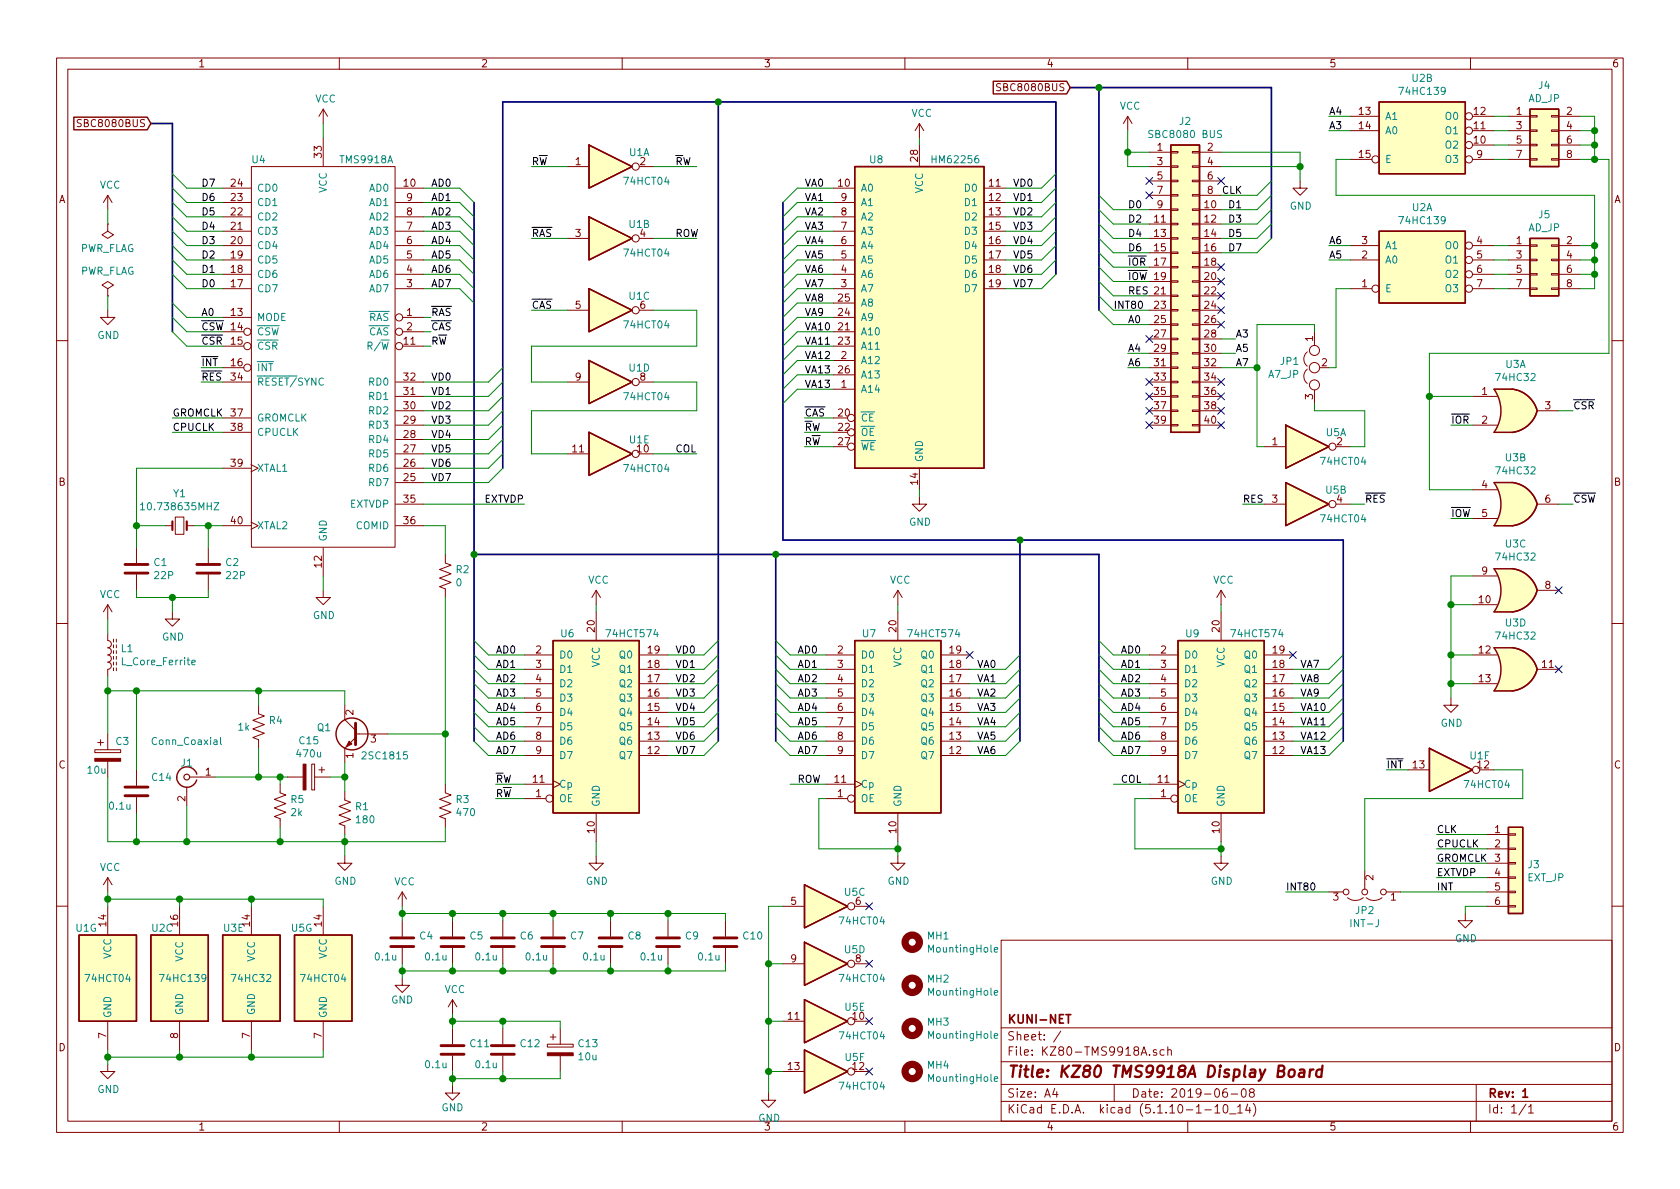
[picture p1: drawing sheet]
<svg xmlns="http://www.w3.org/2000/svg" width="297mm" height="210mm" viewBox="0 0 297 210" stroke-linecap="round" stroke-linejoin="round" font-family="sans-serif">
<defs><g id="words">
<text font-size="2.8" fill="#840000" x="178" y="190.5">Title: KZ80 TMS9918A Display Board</text>
<g font-size="2.1" fill="#840000">
<text x="178" y="184">Sheet: /</text>
<text x="178" y="181">KUNI-NET</text>
<text x="178" y="186.7">File: KZ80-TMS9918A.sch</text>
<text x="178" y="196.9">KiCad E.D.A. kicad (5.1.10-1-10_14)</text>
<text x="178" y="194.1">Size: A4</text>
<text x="200" y="194.1">Date: 2019-06-08</text>
<text x="263" y="194.1">Rev: 1</text>
<text x="263" y="196.9">Id: 1/1</text>
</g>
<g font-size="1.8" fill="#840000">
<text x="35" y="11.9">1</text>
<text x="85" y="11.9">2</text>
<text x="135" y="11.9">3</text>
<text x="185" y="11.9">4</text>
<text x="235" y="11.9">5</text>
<text x="285" y="11.9">6</text>
<text x="177" y="16.1">SBC8080BUS</text>
<text x="14.5" y="22.5">SBC8080BUS</text>
<text x="240.3" y="20.3">13</text>
<text x="240.3" y="22.9">14</text>
<text x="260.7" y="22.9">11</text>
<text x="260.7" y="20.3">12</text>
<text x="268.1" y="20.3">1</text>
<text x="268.1" y="22.9">3</text>
<text x="277" y="20.3">2</text>
<text x="277" y="22.9">4</text>
<text x="56.9" y="27.8" transform="rotate(-90 56.9 27.8)">33</text>
<text x="101.8" y="29.2">1</text>
<text x="162.3" y="28.5" transform="rotate(-90 162.3 28.5)">28</text>
<text x="204.6" y="26.7">1</text>
<text x="204.6" y="29.2">3</text>
<text x="213.5" y="26.7">2</text>
<text x="213.5" y="29.2">4</text>
<text x="240.3" y="27.9">15</text>
<text x="260.7" y="25.4">10</text>
<text x="261.1" y="27.9">9</text>
<text x="268.1" y="25.4">5</text>
<text x="268.1" y="27.9">7</text>
<text x="277" y="25.4">6</text>
<text x="277" y="27.9">8</text>
<text x="10.4" y="35.9">A</text>
<text x="40.9" y="35.6">23</text>
<text x="40.9" y="33">24</text>
<text x="71.5" y="33">10</text>
<text x="71.9" y="35.6">9</text>
<text x="148.3" y="33">10</text>
<text x="148.7" y="35.6">9</text>
<text x="174.9" y="33">11</text>
<text x="174.9" y="35.6">12</text>
<text x="204.6" y="31.7">5</text>
<text x="204.6" y="34.3">7</text>
<text x="213.5" y="31.7">6</text>
<text x="213.5" y="34.3">8</text>
<text x="285.4" y="35.9">A</text>
<text x="40.9" y="40.6">21</text>
<text x="40.9" y="38.1">22</text>
<text x="71.9" y="40.6">7</text>
<text x="71.9" y="38.1">8</text>
<text x="101.8" y="41.9">3</text>
<text x="148.7" y="40.6">7</text>
<text x="148.7" y="38.1">8</text>
<text x="174.9" y="38.1">13</text>
<text x="174.9" y="40.6">15</text>
<text x="204.1" y="39.4">11</text>
<text x="204.1" y="41.9">13</text>
<text x="204.6" y="36.8">9</text>
<text x="213" y="36.8">10</text>
<text x="213" y="39.4">12</text>
<text x="213" y="41.9">14</text>
<text x="40.9" y="45.7">19</text>
<text x="40.9" y="43.2">20</text>
<text x="71.9" y="45.7">5</text>
<text x="71.9" y="43.2">6</text>
<text x="148.7" y="45.7">5</text>
<text x="148.7" y="43.2">6</text>
<text x="174.9" y="43.2">16</text>
<text x="174.9" y="45.7">17</text>
<text x="204.1" y="44.4">15</text>
<text x="204.1" y="47">17</text>
<text x="213" y="44.4">16</text>
<text x="213" y="47">18</text>
<text x="240.8" y="45.7">2</text>
<text x="240.8" y="43.2">3</text>
<text x="261.1" y="43.2">4</text>
<text x="261.1" y="45.7">5</text>
<text x="268.1" y="43.2">1</text>
<text x="268.1" y="45.7">3</text>
<text x="277" y="43.2">2</text>
<text x="277" y="45.7">4</text>
<text x="40.9" y="50.8">17</text>
<text x="40.9" y="48.3">18</text>
<text x="71.9" y="50.8">3</text>
<text x="71.9" y="48.3">4</text>
<text x="148.3" y="53.3">25</text>
<text x="148.7" y="50.8">3</text>
<text x="148.7" y="48.3">4</text>
<text x="174.9" y="48.3">18</text>
<text x="174.9" y="50.8">19</text>
<text x="213" y="49.5">20</text>
<text x="213" y="52.1">22</text>
<text x="240.8" y="50.8">1</text>
<text x="261.1" y="48.3">6</text>
<text x="261.1" y="50.8">7</text>
<text x="268.1" y="48.3">5</text>
<text x="268.1" y="50.8">7</text>
<text x="277" y="48.3">6</text>
<text x="277" y="50.8">8</text>
<text x="40.9" y="55.9">13</text>
<text x="71.9" y="55.9">1</text>
<text x="71.9" y="58.4">2</text>
<text x="101.8" y="54.6">5</text>
<text x="148.3" y="58.4">21</text>
<text x="148.3" y="55.9">24</text>
<text x="204.1" y="54.6">23</text>
<text x="204.1" y="57.1">25</text>
<text x="204.1" y="59.7">27</text>
<text x="213" y="54.6">24</text>
<text x="213" y="57.1">26</text>
<text x="213" y="59.7">28</text>
<text x="40.9" y="61">15</text>
<text x="40.9" y="64.8">16</text>
<text x="71.5" y="61">11</text>
<text x="148.3" y="61">23</text>
<text x="148.7" y="63.5">2</text>
<text x="204.1" y="62.2">29</text>
<text x="204.1" y="64.8">31</text>
<text x="213" y="62.2">30</text>
<text x="213" y="64.8">32</text>
<text x="232.2" y="60.3" transform="rotate(-90 232.2 60.3)">1</text>
<text x="233.7" y="64.8">2</text>
<text x="40.9" y="67.3">34</text>
<text x="71.5" y="69.8">31</text>
<text x="71.5" y="67.3">32</text>
<text x="101.8" y="67.3">9</text>
<text x="148.3" y="66">26</text>
<text x="148.7" y="68.6">1</text>
<text x="204.1" y="67.3">33</text>
<text x="204.1" y="69.8">35</text>
<text x="213" y="67.3">34</text>
<text x="213" y="69.8">36</text>
<text x="232.2" y="70.6" transform="rotate(-90 232.2 70.6)">3</text>
<text x="262" y="69.8">1</text>
<text x="40.9" y="73.7">37</text>
<text x="40.9" y="76.2">38</text>
<text x="71.5" y="77.5">28</text>
<text x="71.5" y="74.9">29</text>
<text x="71.5" y="72.4">30</text>
<text x="148.3" y="73.7">20</text>
<text x="148.3" y="76.2">22</text>
<text x="204.1" y="72.4">37</text>
<text x="204.1" y="74.9">39</text>
<text x="213" y="72.4">38</text>
<text x="213" y="74.9">40</text>
<text x="262" y="74.9">2</text>
<text x="273.2" y="72.4">3</text>
<text x="40.9" y="82.5">39</text>
<text x="71.5" y="82.5">26</text>
<text x="71.5" y="80">27</text>
<text x="101.3" y="80">11</text>
<text x="148.3" y="78.7">27</text>
<text x="224.9" y="78.7">1</text>
<text x="236.4" y="78.7">2</text>
<text x="10.4" y="85.9">B</text>
<text x="71.5" y="85.1">25</text>
<text x="71.5" y="88.9">35</text>
<text x="162.3" y="85.7" transform="rotate(-90 162.3 85.7)">14</text>
<text x="224.9" y="88.9">3</text>
<text x="236.4" y="88.9">4</text>
<text x="262" y="86.4">4</text>
<text x="273.2" y="88.9">6</text>
<text x="285.4" y="85.9">B</text>
<text x="40.9" y="92.7">40</text>
<text x="71.5" y="92.7">36</text>
<text x="262" y="91.4">5</text>
<text x="56.9" y="100.3" transform="rotate(-90 56.9 100.3)">12</text>
<text x="262" y="101.6">9</text>
<text x="261.5" y="106.7">10</text>
<text x="273.2" y="104.1">8</text>
<text x="105.2" y="111.7" transform="rotate(-90 105.2 111.7)">20</text>
<text x="158.5" y="111.7" transform="rotate(-90 158.5 111.7)">20</text>
<text x="215.6" y="111.7" transform="rotate(-90 215.6 111.7)">20</text>
<text x="94.8" y="115.6">2</text>
<text x="94.8" y="118.1">3</text>
<text x="114.6" y="118.1">18</text>
<text x="114.6" y="115.6">19</text>
<text x="148.1" y="115.6">2</text>
<text x="148.1" y="118.1">3</text>
<text x="167.9" y="118.1">18</text>
<text x="167.9" y="115.6">19</text>
<text x="205.3" y="115.6">2</text>
<text x="205.3" y="118.1">3</text>
<text x="225.1" y="118.1">18</text>
<text x="225.1" y="115.6">19</text>
<text x="261.5" y="115.6">12</text>
<text x="272.7" y="118.1">11</text>
<text x="94.8" y="120.6">4</text>
<text x="94.8" y="123.2">5</text>
<text x="94.8" y="125.7">6</text>
<text x="114.6" y="125.7">15</text>
<text x="114.6" y="123.2">16</text>
<text x="114.6" y="120.6">17</text>
<text x="148.1" y="120.6">4</text>
<text x="148.1" y="123.2">5</text>
<text x="148.1" y="125.7">6</text>
<text x="167.9" y="125.7">15</text>
<text x="167.9" y="123.2">16</text>
<text x="167.9" y="120.6">17</text>
<text x="205.3" y="120.6">4</text>
<text x="205.3" y="123.2">5</text>
<text x="205.3" y="125.7">6</text>
<text x="225.1" y="125.7">15</text>
<text x="225.1" y="123.2">16</text>
<text x="225.1" y="120.6">17</text>
<text x="261.5" y="120.6">13</text>
<text x="62.5" y="126.5" transform="rotate(-90 62.5 126.5)">2</text>
<text x="65.6" y="131.3">3</text>
<text x="94.8" y="128.3">7</text>
<text x="94.8" y="130.8">8</text>
<text x="114.6" y="130.8">13</text>
<text x="114.6" y="128.3">14</text>
<text x="148.1" y="128.3">7</text>
<text x="148.1" y="130.8">8</text>
<text x="167.9" y="130.8">13</text>
<text x="167.9" y="128.3">14</text>
<text x="205.3" y="128.3">7</text>
<text x="205.3" y="130.8">8</text>
<text x="225.1" y="130.8">13</text>
<text x="225.1" y="128.3">14</text>
<text x="10.4" y="135.9">C</text>
<text x="36.3" y="137.2">1</text>
<text x="62.5" y="134.1" transform="rotate(-90 62.5 134.1)">1</text>
<text x="94.8" y="133.3">9</text>
<text x="114.6" y="133.3">12</text>
<text x="148.1" y="133.3">9</text>
<text x="167.9" y="133.3">12</text>
<text x="205.3" y="133.3">9</text>
<text x="225.1" y="133.3">12</text>
<text x="249.9" y="135.9">13</text>
<text x="285.4" y="135.9">C</text>
<text x="32.8" y="141.7" transform="rotate(-90 32.8 141.7)">2</text>
<text x="94.3" y="138.4">11</text>
<text x="94.8" y="141">1</text>
<text x="147.6" y="138.4">11</text>
<text x="148.1" y="141">1</text>
<text x="204.8" y="138.4">11</text>
<text x="205.3" y="141">1</text>
<text x="105.2" y="147.3" transform="rotate(-90 105.2 147.3)">10</text>
<text x="158.5" y="147.3" transform="rotate(-90 158.5 147.3)">10</text>
<text x="215.6" y="147.3" transform="rotate(-90 215.6 147.3)">10</text>
<text x="264.3" y="147.3">1</text>
<text x="264.3" y="149.9">2</text>
<text x="242.8" y="155.7" transform="rotate(-90 242.8 155.7)">2</text>
<text x="264.3" y="152.4">3</text>
<text x="264.3" y="154.9">4</text>
<text x="139.9" y="160">5</text>
<text x="151.3" y="160">6</text>
<text x="235.7" y="159.3">3</text>
<text x="245.9" y="159.3">1</text>
<text x="264.3" y="157.5">5</text>
<text x="264.3" y="160">6</text>
<text x="18.8" y="163.8" transform="rotate(-90 18.8 163.8)">14</text>
<text x="31.5" y="163.8" transform="rotate(-90 31.5 163.8)">16</text>
<text x="44.2" y="163.8" transform="rotate(-90 44.2 163.8)">14</text>
<text x="56.9" y="163.8" transform="rotate(-90 56.9 163.8)">14</text>
<text x="139.9" y="170.2">9</text>
<text x="151.3" y="170.2">8</text>
<text x="10.4" y="185.9">D</text>
<text x="18.8" y="183.6" transform="rotate(-90 18.8 183.6)">7</text>
<text x="31.5" y="183.6" transform="rotate(-90 31.5 183.6)">8</text>
<text x="44.2" y="183.6" transform="rotate(-90 44.2 183.6)">7</text>
<text x="56.9" y="183.6" transform="rotate(-90 56.9 183.6)">7</text>
<text x="139.4" y="180.3">11</text>
<text x="150.8" y="180.3">10</text>
<text x="285.4" y="185.9">D</text>
<text x="139.4" y="189.2">13</text>
<text x="150.8" y="189.2">12</text>
<text x="35" y="199.9">1</text>
<text x="85" y="199.9">2</text>
<text x="135" y="199.9">3</text>
<text x="185" y="199.9">4</text>
<text x="235" y="199.9">5</text>
<text x="285" y="199.9">6</text>
</g>
<g font-size="1.8" fill="#008484">
<text x="247.7" y="16.8">74HC139</text>
<text x="249.7" y="14.5">U2B</text>
<text x="272.1" y="15.7">J4</text>
<text x="55.7" y="18.1">VCC</text>
<text x="161.1" y="20.7">VCC</text>
<text x="198" y="19.4">VCC</text>
<text x="208.6" y="22.1">J2</text>
<text x="244.9" y="21.2">A1</text>
<text x="244.9" y="23.7">A0</text>
<text x="255.7" y="23.7">O1</text>
<text x="255.7" y="21.2">O0</text>
<text x="270.2" y="18.1">AD_JP</text>
<text x="44.6" y="28.9">U4</text>
<text x="60.3" y="28.9">TMS9918A</text>
<text x="111.3" y="27.6">U1A</text>
<text x="113.2" y="29.2">2</text>
<text x="153.8" y="28.9">U8</text>
<text x="165.1" y="28.9">HM62256</text>
<text x="203.6" y="24.4">SBC8080 BUS</text>
<text x="244.9" y="28.8">E</text>
<text x="255.7" y="26.3">O2</text>
<text x="255.7" y="28.8">O3</text>
<text x="17.6" y="33.4">VCC</text>
<text x="45.4" y="33.9">CD0</text>
<text x="57.8" y="34.1" transform="rotate(-90 57.8 34.1)">VCC</text>
<text x="65.4" y="33.9">AD0</text>
<text x="110.5" y="32.7">74HCT04</text>
<text x="152.1" y="33.9">A0</text>
<text x="163.2" y="34.2" transform="rotate(-90 163.2 34.2)">VCC</text>
<text x="170.7" y="33.9">D0</text>
<text x="45.4" y="41.5">CD3</text>
<text x="45.4" y="39">CD2</text>
<text x="45.4" y="36.4">CD1</text>
<text x="65.4" y="41.5">AD3</text>
<text x="65.4" y="39">AD2</text>
<text x="65.4" y="36.4">AD1</text>
<text x="111.3" y="40.3">U1B</text>
<text x="113.2" y="41.9">4</text>
<text x="152.1" y="41.5">A3</text>
<text x="152.1" y="39">A2</text>
<text x="152.1" y="36.4">A1</text>
<text x="170.7" y="36.4">D1</text>
<text x="170.7" y="39">D2</text>
<text x="170.7" y="41.5">D3</text>
<text x="228" y="37.1">GND</text>
<text x="247.7" y="39.6">74HC139</text>
<text x="249.7" y="37.3">U2A</text>
<text x="270.2" y="40.9">AD_JP</text>
<text x="272.1" y="38.6">J5</text>
<text x="14.1" y="44.6">PWR_FLAG</text>
<text x="45.4" y="46.6">CD5</text>
<text x="45.4" y="44.1">CD4</text>
<text x="65.4" y="46.6">AD5</text>
<text x="65.4" y="44.1">AD4</text>
<text x="110.5" y="45.4">74HCT04</text>
<text x="152.1" y="46.6">A5</text>
<text x="152.1" y="44.1">A4</text>
<text x="170.7" y="44.1">D4</text>
<text x="170.7" y="46.6">D5</text>
<text x="244.9" y="46.6">A0</text>
<text x="244.9" y="44.1">A1</text>
<text x="255.7" y="44.1">O0</text>
<text x="255.7" y="46.6">O1</text>
<text x="14.1" y="48.6">PWR_FLAG</text>
<text x="45.4" y="51.7">CD7</text>
<text x="45.4" y="49.1">CD6</text>
<text x="65.4" y="51.7">AD7</text>
<text x="65.4" y="49.1">AD6</text>
<text x="111.3" y="53">U1C</text>
<text x="152.1" y="51.7">A7</text>
<text x="152.1" y="49.1">A6</text>
<text x="170.7" y="49.1">D6</text>
<text x="170.7" y="51.7">D7</text>
<text x="244.9" y="51.7">E</text>
<text x="255.7" y="49.1">O2</text>
<text x="255.7" y="51.7">O3</text>
<text x="17.2" y="59.9">GND</text>
<text x="45.4" y="56.8">MODE</text>
<text x="45.4" y="59.3">CSW</text>
<text x="65.2" y="56.8">RAS</text>
<text x="65.2" y="59.3">CAS</text>
<text x="110.5" y="58.1">74HCT04</text>
<text x="113.2" y="54.6">6</text>
<text x="152.1" y="59.3">A10</text>
<text x="152.1" y="56.8">A9</text>
<text x="152.1" y="54.2">A8</text>
<text x="45.4" y="61.8">CSR</text>
<text x="45.4" y="65.7">INT</text>
<text x="65.5" y="61.8">R/W</text>
<text x="111.3" y="65.7">U1D</text>
<text x="152.1" y="64.4">A12</text>
<text x="152.1" y="61.8">A11</text>
<text x="226.4" y="64.5">JP1</text>
<text x="266.2" y="65.1">U3A</text>
<text x="45.4" y="68.2">RESET/SYNC</text>
<text x="65.4" y="70.7">RD1</text>
<text x="65.4" y="68.2">RD0</text>
<text x="110.5" y="70.8">74HCT04</text>
<text x="113.2" y="67.3">8</text>
<text x="152.1" y="69.5">A14</text>
<text x="152.1" y="66.9">A13</text>
<text x="224.3" y="66.8">A7_JP</text>
<text x="264.7" y="67.4">74HC32</text>
<text x="45.4" y="74.5">GROMCLK</text>
<text x="45.4" y="77.1">CPUCLK</text>
<text x="65.4" y="75.8">RD3</text>
<text x="65.4" y="73.3">RD2</text>
<text x="152.1" y="74.5">CE</text>
<text x="152.1" y="77.1">OE</text>
<text x="234.5" y="77.1">U5A</text>
<text x="45.4" y="83.4">XTAL1</text>
<text x="65.4" y="83.4">RD6</text>
<text x="65.4" y="80.9">RD5</text>
<text x="65.4" y="78.4">RD4</text>
<text x="110.5" y="83.5">74HCT04</text>
<text x="111.3" y="78.4">U1E</text>
<text x="112.7" y="80">10</text>
<text x="152.1" y="79.6">WE</text>
<text x="163.2" y="81.8" transform="rotate(-90 163.2 81.8)">GND</text>
<text x="233.7" y="82.2">74HCT04</text>
<text x="264.7" y="83.9">74HC32</text>
<text x="266.2" y="81.6">U3B</text>
<text x="30.7" y="87.9">Y1</text>
<text x="61.8" y="89.8">EXTVDP</text>
<text x="65.4" y="86">RD7</text>
<text x="234.5" y="87.3">U5B</text>
<text x="25.7" y="90.2">10.738635MHZ</text>
<text x="45.4" y="93.6">XTAL2</text>
<text x="57.8" y="95.8" transform="rotate(-90 57.8 95.8)">GND</text>
<text x="63" y="93.6">COMID</text>
<text x="160.7" y="93">GND</text>
<text x="233.7" y="92.4">74HCT04</text>
<text x="27.3" y="100.1">C1</text>
<text x="40" y="100.1">C2</text>
<text x="80.7" y="101.4">R2</text>
<text x="264.7" y="99.1">74HC32</text>
<text x="266.2" y="96.8">U3C</text>
<text x="17.6" y="105.8">VCC</text>
<text x="27.4" y="102.4">22P</text>
<text x="40.1" y="102.4">22P</text>
<text x="80.7" y="103.7">0</text>
<text x="104" y="103.2">VCC</text>
<text x="157.3" y="103.2">VCC</text>
<text x="214.5" y="103.2">VCC</text>
<text x="28.7" y="113.3">GND</text>
<text x="55.3" y="109.5">GND</text>
<text x="99.2" y="112.7">U6</text>
<text x="107.5" y="112.7">74HCT574</text>
<text x="152.6" y="112.7">U7</text>
<text x="160.8" y="112.7">74HCT574</text>
<text x="209.7" y="112.7">U9</text>
<text x="218" y="112.7">74HCT574</text>
<text x="264.7" y="113.1">74HC32</text>
<text x="266.2" y="110.8">U3D</text>
<text x="21.5" y="115.3">L1</text>
<text x="21.8" y="117.6">L_Core_Ferrite</text>
<text x="98.8" y="116.5">D0</text>
<text x="98.8" y="119">D1</text>
<text x="106" y="118" transform="rotate(-90 106 118)">VCC</text>
<text x="109.7" y="119">Q1</text>
<text x="109.7" y="116.5">Q0</text>
<text x="152.1" y="116.5">D0</text>
<text x="152.1" y="119">D1</text>
<text x="159.4" y="118" transform="rotate(-90 159.4 118)">VCC</text>
<text x="163" y="119">Q1</text>
<text x="163" y="116.5">Q0</text>
<text x="209.3" y="116.5">D0</text>
<text x="209.3" y="119">D1</text>
<text x="216.5" y="118" transform="rotate(-90 216.5 118)">VCC</text>
<text x="220.1" y="119">Q1</text>
<text x="220.1" y="116.5">Q0</text>
<text x="98.8" y="121.5">D2</text>
<text x="98.8" y="124.1">D3</text>
<text x="109.7" y="124.1">Q3</text>
<text x="109.7" y="121.5">Q2</text>
<text x="152.1" y="121.5">D2</text>
<text x="152.1" y="124.1">D3</text>
<text x="163" y="124.1">Q3</text>
<text x="163" y="121.5">Q2</text>
<text x="209.3" y="121.5">D2</text>
<text x="209.3" y="124.1">D3</text>
<text x="220.1" y="124.1">Q3</text>
<text x="220.1" y="121.5">Q2</text>
<text x="20.5" y="131.7">C3</text>
<text x="27.1" y="131.7">Conn_Coaxial</text>
<text x="42.1" y="129.2">1k</text>
<text x="47.7" y="128">R4</text>
<text x="53" y="131.6">C15</text>
<text x="56.1" y="129.3">Q1</text>
<text x="98.8" y="126.6">D4</text>
<text x="98.8" y="129.2">D5</text>
<text x="98.8" y="131.7">D6</text>
<text x="109.7" y="131.7">Q6</text>
<text x="109.7" y="129.2">Q5</text>
<text x="109.7" y="126.6">Q4</text>
<text x="152.1" y="126.6">D4</text>
<text x="152.1" y="129.2">D5</text>
<text x="152.1" y="131.7">D6</text>
<text x="163" y="131.7">Q6</text>
<text x="163" y="129.2">Q5</text>
<text x="163" y="126.6">Q4</text>
<text x="209.3" y="126.6">D4</text>
<text x="209.3" y="129.2">D5</text>
<text x="209.3" y="131.7">D6</text>
<text x="220.1" y="131.7">Q6</text>
<text x="220.1" y="129.2">Q5</text>
<text x="220.1" y="126.6">Q4</text>
<text x="254.7" y="128.5">GND</text>
<text x="15.6" y="136.8">10u</text>
<text x="32.1" y="135.6">J1</text>
<text x="52.6" y="133.9">470u</text>
<text x="64.4" y="134.3">2SC1815</text>
<text x="98.8" y="134.2">D7</text>
<text x="109.7" y="134.2">Q7</text>
<text x="152.1" y="134.2">D7</text>
<text x="163" y="134.2">Q7</text>
<text x="209.3" y="134.2">D7</text>
<text x="220.1" y="134.2">Q7</text>
<text x="259.9" y="134.3">U1F</text>
<text x="261.3" y="135.9">12</text>
<text x="19.5" y="143.2">0.1u</text>
<text x="26.9" y="138.1">C14</text>
<text x="51.5" y="142">R5</text>
<text x="62.9" y="143.3">R1</text>
<text x="80.7" y="142">R3</text>
<text x="98.8" y="141.9">OE</text>
<text x="98.8" y="139.3">Cp</text>
<text x="106" y="142.7" transform="rotate(-90 106 142.7)">GND</text>
<text x="152.1" y="141.9">OE</text>
<text x="152.1" y="139.3">Cp</text>
<text x="159.4" y="142.7" transform="rotate(-90 159.4 142.7)">GND</text>
<text x="209.3" y="141.9">OE</text>
<text x="209.3" y="139.3">Cp</text>
<text x="216.5" y="142.7" transform="rotate(-90 216.5 142.7)">GND</text>
<text x="259.1" y="139.4">74HCT04</text>
<text x="51.5" y="144.3">2k</text>
<text x="63.1" y="145.6">180</text>
<text x="80.9" y="144.3">470</text>
<text x="17.6" y="154">VCC</text>
<text x="270.1" y="155.8">EXT_JP</text>
<text x="270.2" y="153.5">J3</text>
<text x="59.1" y="156.5">GND</text>
<text x="69.7" y="156.6">VCC</text>
<text x="103.6" y="156.5">GND</text>
<text x="149.4" y="158.4">U5C</text>
<text x="156.9" y="156.5">GND</text>
<text x="214.1" y="156.5">GND</text>
<text x="239.7" y="161.6">JP2</text>
<text x="13.4" y="164.8">U1G</text>
<text x="26.9" y="164.8">U2C</text>
<text x="39.6" y="164.8">U3E</text>
<text x="51.5" y="164.8">U5G</text>
<text x="74.2" y="166.1">C4</text>
<text x="83.1" y="166.1">C5</text>
<text x="92" y="166.1">C6</text>
<text x="100.9" y="166.1">C7</text>
<text x="111.1" y="166.1">C8</text>
<text x="121.2" y="166.1">C9</text>
<text x="131.5" y="166.1">C10</text>
<text x="148.6" y="163.5">74HCT04</text>
<text x="164" y="166.1">MH1</text>
<text x="239.1" y="164">INT-J</text>
<text x="257.3" y="166.6">GND</text>
<text x="15.3" y="173.7">74HCT04</text>
<text x="19.7" y="169.6" transform="rotate(-90 19.7 169.6)">VCC</text>
<text x="28.6" y="173.7">74HC139</text>
<text x="32.4" y="170.1" transform="rotate(-90 32.4 170.1)">VCC</text>
<text x="41.2" y="173.7">74HC32</text>
<text x="45.1" y="170.1" transform="rotate(-90 45.1 170.1)">VCC</text>
<text x="53.4" y="173.7">74HCT04</text>
<text x="57.8" y="169.6" transform="rotate(-90 57.8 169.6)">VCC</text>
<text x="66.4" y="169.8">0.1u</text>
<text x="75.3" y="169.8">0.1u</text>
<text x="84.2" y="169.8">0.1u</text>
<text x="93.1" y="169.8">0.1u</text>
<text x="103.3" y="169.8">0.1u</text>
<text x="113.4" y="169.8">0.1u</text>
<text x="123.6" y="169.8">0.1u</text>
<text x="148.6" y="173.7">74HCT04</text>
<text x="149.4" y="168.6">U5D</text>
<text x="164" y="173.8">MH2</text>
<text x="164.4" y="168.4">MountingHole</text>
<text x="32.4" y="179.6" transform="rotate(-90 32.4 179.6)">GND</text>
<text x="45.1" y="179.6" transform="rotate(-90 45.1 179.6)">GND</text>
<text x="69.2" y="177.5">GND</text>
<text x="78.6" y="175.6">VCC</text>
<text x="149.4" y="178.7">U5E</text>
<text x="164.4" y="176.1">MountingHole</text>
<text x="19.7" y="180.1" transform="rotate(-90 19.7 180.1)">GND</text>
<text x="57.8" y="180.1" transform="rotate(-90 57.8 180.1)">GND</text>
<text x="83.2" y="185.2">C11</text>
<text x="92.1" y="185.2">C12</text>
<text x="102.3" y="185.2">C13</text>
<text x="148.6" y="183.8">74HCT04</text>
<text x="164" y="181.4">MH3</text>
<text x="164.4" y="183.7">MountingHole</text>
<text x="75.3" y="188.9">0.1u</text>
<text x="84.2" y="188.9">0.1u</text>
<text x="102.4" y="187.5">10u</text>
<text x="149.5" y="187.6">U5F</text>
<text x="164" y="189">MH4</text>
<text x="164.4" y="191.3">MountingHole</text>
<text x="17.2" y="193.3">GND</text>
<text x="78.1" y="196.5">GND</text>
<text x="148.6" y="192.7">74HCT04</text>
<text x="134.1" y="198.4">GND</text>
</g>
<g font-size="1.8">
<text x="234.9" y="20.3">A4</text>
<text x="234.9" y="22.9">A3</text>
<text x="94" y="29.2">RW</text>
<text x="119.4" y="29.2">RW</text>
<text x="35.6" y="35.6">D6</text>
<text x="35.6" y="33">D7</text>
<text x="76.2" y="35.6">AD1</text>
<text x="76.2" y="33">AD0</text>
<text x="142.2" y="33">VA0</text>
<text x="142.2" y="35.6">VA1</text>
<text x="179.1" y="33">VD0</text>
<text x="179.1" y="35.6">VD1</text>
<text x="216.1" y="34.3">CLK</text>
<text x="35.6" y="38.1">D5</text>
<text x="35.6" y="40.6">D4</text>
<text x="76.2" y="40.6">AD3</text>
<text x="76.2" y="38.1">AD2</text>
<text x="94" y="41.9">RAS</text>
<text x="119.4" y="41.9">ROW</text>
<text x="142.2" y="38.1">VA2</text>
<text x="142.2" y="40.6">VA3</text>
<text x="179.1" y="38.1">VD2</text>
<text x="179.1" y="40.6">VD3</text>
<text x="199.4" y="36.8">D0</text>
<text x="199.4" y="39.4">D2</text>
<text x="199.4" y="41.9">D4</text>
<text x="217.4" y="36.8">D1</text>
<text x="217.4" y="39.4">D3</text>
<text x="217.4" y="41.9">D5</text>
<text x="35.6" y="43.2">D3</text>
<text x="35.6" y="45.7">D2</text>
<text x="76.2" y="45.7">AD5</text>
<text x="76.2" y="43.2">AD4</text>
<text x="142.2" y="43.2">VA4</text>
<text x="142.2" y="45.7">VA5</text>
<text x="179.1" y="43.2">VD4</text>
<text x="179.1" y="45.7">VD5</text>
<text x="199.4" y="44.4">D6</text>
<text x="199.4" y="47">IOR</text>
<text x="217.4" y="44.4">D7</text>
<text x="234.9" y="43.2">A6</text>
<text x="234.9" y="45.7">A5</text>
<text x="35.6" y="48.3">D1</text>
<text x="35.6" y="50.8">D0</text>
<text x="76.2" y="50.8">AD7</text>
<text x="76.2" y="48.3">AD6</text>
<text x="142.2" y="48.3">VA6</text>
<text x="142.2" y="50.8">VA7</text>
<text x="142.2" y="53.3">VA8</text>
<text x="179.1" y="48.3">VD6</text>
<text x="179.1" y="50.8">VD7</text>
<text x="199.4" y="49.5">IOW 19</text>
<text x="199.4" y="52.1">RES 21</text>
<text x="35.6" y="55.9">A0</text>
<text x="35.6" y="58.4">CSW 14</text>
<text x="76.2" y="58.4">CAS</text>
<text x="76.2" y="55.9">RAS</text>
<text x="94" y="54.6">CAS</text>
<text x="142.2" y="55.9">VA9</text>
<text x="142.2" y="58.4">VA10</text>
<text x="196.8" y="54.6">INT80</text>
<text x="199.4" y="57.1">A0</text>
<text x="218.4" y="59.7">A3</text>
<text x="35.6" y="61">CSR</text>
<text x="35.6" y="64.8">INT</text>
<text x="76.2" y="61">RW</text>
<text x="142.2" y="63.5">VA12</text>
<text x="142.2" y="61">VA11</text>
<text x="199.4" y="62.2">A4</text>
<text x="199.4" y="64.8">A6</text>
<text x="218.4" y="62.2">A5</text>
<text x="218.4" y="64.8">A7</text>
<text x="35.6" y="67.3">RES</text>
<text x="76.2" y="69.8">VD1</text>
<text x="76.2" y="67.3">VD0</text>
<text x="142.2" y="68.6">VA13</text>
<text x="142.2" y="66">VA13</text>
<text x="30.5" y="76.2">CPUCLK</text>
<text x="30.5" y="73.7">GROMCLK</text>
<text x="76.2" y="77.5">VD4</text>
<text x="76.2" y="74.9">VD3</text>
<text x="76.2" y="72.4">VD2</text>
<text x="142.2" y="73.7">CAS</text>
<text x="142.2" y="76.2">RW</text>
<text x="256.5" y="74.9">IOR</text>
<text x="278.1" y="72.4">CSR</text>
<text x="76.2" y="82.5">VD6</text>
<text x="76.2" y="80">VD5</text>
<text x="119.4" y="80">COL</text>
<text x="142.2" y="78.7">RW</text>
<text x="76.2" y="85.1">VD7</text>
<text x="85.6" y="88.9">EXTVDP</text>
<text x="219.7" y="88.9">RES</text>
<text x="241.3" y="88.9">RES</text>
<text x="278.1" y="88.9">CSW</text>
<text x="256.5" y="91.4">IOW</text>
<text x="87.6" y="118.1">AD1</text>
<text x="87.6" y="115.6">AD0</text>
<text x="119.4" y="118.1">VD1</text>
<text x="119.4" y="115.6">VD0</text>
<text x="141" y="118.1">AD1</text>
<text x="141" y="115.6">AD0</text>
<text x="172.7" y="118.1">VA0</text>
<text x="198.1" y="118.1">AD1</text>
<text x="198.1" y="115.6">AD0</text>
<text x="229.9" y="118.1">VA7</text>
<text x="87.6" y="125.7">AD4</text>
<text x="87.6" y="123.2">AD3</text>
<text x="87.6" y="120.6">AD2</text>
<text x="119.4" y="125.7">VD4</text>
<text x="119.4" y="123.2">VD3</text>
<text x="119.4" y="120.6">VD2</text>
<text x="141" y="125.7">AD4</text>
<text x="141" y="123.2">AD3</text>
<text x="141" y="120.6">AD2</text>
<text x="172.7" y="125.7">VA3</text>
<text x="172.7" y="123.2">VA2</text>
<text x="172.7" y="120.6">VA1</text>
<text x="198.1" y="125.7">AD4</text>
<text x="198.1" y="123.2">AD3</text>
<text x="198.1" y="120.6">AD2</text>
<text x="229.9" y="125.7">VA10</text>
<text x="229.9" y="123.2">VA9</text>
<text x="229.9" y="120.6">VA8</text>
<text x="87.6" y="130.8">AD6</text>
<text x="87.6" y="128.3">AD5</text>
<text x="119.4" y="130.8">VD6</text>
<text x="119.4" y="128.3">VD5</text>
<text x="141" y="130.8">AD6</text>
<text x="141" y="128.3">AD5</text>
<text x="172.7" y="130.8">VA5</text>
<text x="172.7" y="128.3">VA4</text>
<text x="198.1" y="130.8">AD6</text>
<text x="198.1" y="128.3">AD5</text>
<text x="229.9" y="130.8">VA12</text>
<text x="229.9" y="128.3">VA11</text>
<text x="87.6" y="133.3">AD7</text>
<text x="119.4" y="133.3">VD7</text>
<text x="141" y="133.3">AD7</text>
<text x="172.7" y="133.3">VA6</text>
<text x="198.1" y="133.3">AD7</text>
<text x="229.9" y="133.3">VA13</text>
<text x="245.1" y="135.9">INT</text>
<text x="87.6" y="141">RW</text>
<text x="87.6" y="138.4">RW</text>
<text x="141" y="138.4">ROW</text>
<text x="198.1" y="138.4">COL</text>
<text x="254" y="147.3">CLK</text>
<text x="254" y="149.9">CPUCLK</text>
<text x="254" y="152.4">GROMCLK</text>
<text x="254" y="154.9">EXTVDP</text>
<text x="227.3" y="157.5">INT80</text>
<text x="254" y="157.5">INT</text>
</g>
</g></defs>
<g fill="none" stroke="#840000" stroke-width=".18">
<path d="M10 10.3h277v189.9h-277zM12 12.2h273v186.1h-273zM57.1 19.3v2.5M57.1 19.3l-.7 1.3M57.1 19.3l.8 1.3M60 10.3v1.9M110 10.3v1.9M160 10.3v1.9M176.9 14.9l-.5-.1-.1 .1v.4l.5 .2 .1 .3-.2 .2h-.5M210 10.3v1.9M260 10.3v1.9M14.4 21.2l-.5-.1-.2 .2v.3l.5 .3 .2 .3-.3 .2-.5-.1"/>
<path d="M19 39.6v1.3l1.1 .6-1.1 .7-1-.7 1-.6M19 39.6h.1M19 34.5v2.6M19 34.5l-.7 1.3M19 34.5l.8 1.3M39.4 33.3h5M39.4 38.3h5M39.4 35.8h5M44.4 29.5h25.4v67.3h-25.4zM57.1 24.4v5M69.9 33.3h5M69.9 38.3h5"/>
<path d="M69.9 35.8h5M100.3 29.5h3.8M113 29.5h2.6M147.3 33.3h3.8M147.3 38.3h3.8M147.3 35.8h3.8M162.6 21.8v2.6M162.6 25.6v3.9M162.6 21.8l-.8 1.3M162.6 21.8l.7 1.3M174 33.3h3.8M174 38.3h3.8"/>
<path d="M174 35.8h3.8M199.4 20.6l-.8 1.2M199.4 20.6v2.5M199.4 20.6l.8 1.2M203.2 26.9h3.8M203.2 37.1h3.8M203.2 39.6h3.8M203.2 29.5h3.8M203.2 32h3.8M203.2 34.5h3.8M207 39.5h1.3v.2h-1.3zM207 37h1.3v.2h-1.3z"/>
<path d="M207 34.4h1.3v.3h-1.3zM207 31.9h1.3v.2h-1.3zM207 29.3h1.3v.3h-1.3zM207 26.8h1.3v.2h-1.3zM210.8 39.5h1.3v.2h-1.3zM210.8 37h1.3v.2h-1.3zM210.8 34.4h1.3v.3h-1.3zM210.8 31.9h1.3v.2h-1.3zM210.8 29.3h1.3v.3h-1.3zM210.8 26.8h1.3v.2h-1.3zM212.1 26.9h3.8M212.1 37.1h3.8"/>
<path d="M212.1 39.6h3.8M212.1 29.5h3.8M212.1 32h3.8M212.1 34.5h3.8M229.9 32v1.3h1.2l-1.2 1.2-1.3-1.2h1.3M238.8 20.6h5M238.8 23.1h5M238.8 28.2h3.8M260.3 20.6h3.9M260.3 23.1h3.9M260.3 25.6h3.9M260.3 28.2h3.9"/>
<path d="M266.7 20.6h3.8M266.7 23.1h3.8M266.7 25.6h3.8M266.7 28.2h3.8M270.5 28.1h1.3v.2h-1.3zM270.5 25.5h1.3v.3h-1.3zM270.5 20.4h1.3v.3h-1.3zM270.5 23h1.3v.2h-1.3zM274.3 28.1h1.3v.2h-1.3zM274.3 25.5h1.3v.3h-1.3zM274.3 20.4h1.3v.3h-1.3zM274.3 23h1.3v.2h-1.3z"/>
<path d="M275.6 20.6h3.8M275.6 23.1h3.8M275.6 25.6h3.8M275.6 28.2h3.8M19 51l1.1-.6-1.1-.6-1 .6 1 .6v1.3M19 52.3h.1M19 54.9v1.2h1.3l-1.3 1.3-1.2-1.3h1.2M39.4 56.1h5M39.4 58.7h3.7M39.4 51h5M39.4 48.5h5M39.4 46h5"/>
<path d="M39.4 43.4h5M39.4 40.9h5M69.9 51h5M69.9 48.5h5M69.9 46h5M69.9 43.4h5M69.9 40.9h5M71.2 56.1h3.7M71.2 58.7h3.7M100.3 42.2h3.8M100.3 54.9h3.8M113 42.2h2.6"/>
<path d="M113 54.9h2.6M147.3 56.1h3.8M147.3 58.7h3.8M147.3 51h3.8M147.3 48.5h3.8M147.3 46h3.8M147.3 43.4h3.8M147.3 40.9h3.8M147.3 53.6h3.8M174 51h3.8M174 48.5h3.8M174 46h3.8"/>
<path d="M174 43.4h3.8M174 40.9h3.8M203.2 42.2h3.8M203.2 44.7h3.8M203.2 47.2h3.8M203.2 49.8h3.8M203.2 52.3h3.8M203.2 54.9h3.8M203.2 57.4h3.8M203.2 59.9h3.8M207 54.7h1.3v.3h-1.3zM207 57.3h1.3v.2h-1.3z"/>
<path d="M207 59.8h1.3v.3h-1.3zM207 52.2h1.3v.2h-1.3zM207 47.1h1.3v.3h-1.3zM207 44.6h1.3v.2h-1.3zM207 42h1.3v.3h-1.3zM207 49.7h1.3v.2h-1.3zM210.8 54.7h1.3v.3h-1.3zM210.8 57.3h1.3v.2h-1.3zM210.8 59.8h1.3v.3h-1.3zM210.8 52.2h1.3v.2h-1.3zM210.8 47.1h1.3v.3h-1.3zM210.8 44.6h1.3v.2h-1.3z"/>
<path d="M210.8 42h1.3v.3h-1.3zM210.8 49.7h1.3v.2h-1.3zM212.1 42.2h3.8M212.1 44.7h3.8M212.1 47.2h3.8M212.1 49.8h3.8M212.1 52.3h3.8M212.1 54.9h3.8M212.1 57.4h3.8M212.1 59.9h3.8M232.4 58.7v2.4M238.8 51h3.8"/>
<path d="M238.8 46h5M238.8 43.4h5M260.3 51h3.9M260.3 48.5h3.9M260.3 46h3.9M260.3 43.4h3.9M266.7 51h3.8M266.7 48.5h3.8M266.7 46h3.8M266.7 43.4h3.8M270.5 50.9h1.3v.3h-1.3zM270.5 48.4h1.3v.2h-1.3z"/>
<path d="M270.5 43.3h1.3v.3h-1.3zM270.5 45.8h1.3v.3h-1.3zM274.3 50.9h1.3v.3h-1.3zM274.3 48.4h1.3v.2h-1.3zM274.3 43.3h1.3v.3h-1.3zM274.3 45.8h1.3v.3h-1.3zM275.6 51h3.8M275.6 48.5h3.8M275.6 46h3.8M275.6 43.4h3.8M10 60.2h2M39.4 61.2h3.7"/>
<path d="M39.4 65h3.7M39.4 67.6h5M39.4 73.9h5M39.4 76.4h5M69.9 77.7h5M69.9 75.2h5M69.9 72.6h5M69.9 70.1h5M69.9 67.6h5M71.2 61.2h3.7M100.3 67.6h3.8M113 67.6h2.6"/>
<path d="M147.3 61.2h3.8M147.3 73.9h2.6M147.3 76.4h2.6M147.3 68.8h3.8M147.3 63.7h3.8M147.3 66.3h3.8M147.3 79h2.6M203.2 65h3.8M203.2 75.2h3.8M203.2 72.6h3.8M203.2 70.1h3.8M203.2 67.6h3.8"/>
<path d="M203.2 62.5h3.8M207 62.4h1.3v.2h-1.3zM207 64.9h1.3v.2h-1.3zM207 67.4h1.3v.3h-1.3zM207 70h1.3v.2h-1.3zM207 72.5h1.3v.3h-1.3zM207 75.1h1.3v.2h-1.3zM210.8 62.4h1.3v.2h-1.3zM210.8 64.9h1.3v.2h-1.3zM210.8 67.4h1.3v.3h-1.3zM210.8 70h1.3v.2h-1.3zM210.8 72.5h1.3v.3h-1.3z"/>
<path d="M210.8 75.1h1.3v.2h-1.3zM212.1 65h3.8M212.1 75.2h3.8M212.1 72.6h3.8M212.1 70.1h3.8M212.1 67.6h3.8M212.1 62.5h3.8M223.5 79h3.8M231.1 62.2a1.63 1.63 0 0 0 0 2.6M231.1 65.3a1.63 1.63 0 0 0 0 2.5M232.4 69v2.4M236.2 79h2.6"/>
<path d="M260.3 75.2h4.4M260.3 70.1h4.4M271.8 72.6h3.8M285 60.2h2M24.1 96.8v2.8M29.2 93h1.3M31 91.4h1.5v3.1h-1.5zM33 93h1.3M36.8 96.8v2.8M39.4 82.8h5M39.4 93h5M44.4 82.2l1.2 .6-1.2 .6"/>
<path d="M44.4 92.3l1.2 .7-1.2 .6M57.1 96.8v5M69.9 85.3h5M69.9 82.8h5M69.9 80.3h5M69.9 89.1h5M69.9 93h5M78.7 98v1.6l1.1 .3-2.1 .8 2.1 .8-2.1 .7 2.1 .8-2.1 .8 1 .3v1.6M100.3 80.3h3.8M113 80.3h2.6M162.6 87.9v1.2h1.2l-1.2 1.3-1.3-1.3h1.3M162.6 82.8v3.8"/>
<path d="M223.5 89.1h3.8M236.2 89.1h2.6M260.3 86.6h4.4M260.3 91.7h4.4M271.8 89.1h3.8M10 110.3h2M19 112v1.3a.63 .63 0 0 1 .7 .6 .63 .63 0 0 1-.7 .6 .63 .63 0 0 1 .7 .7 .63 .63 0 0 1-.7 .6 .63 .63 0 0 1 .7 .7 .63 .63 0 0 1-.7 .6 .63 .63 0 0 1 .7 .6 .63 .63 0 0 1-.7 .7v1.2M19 106.9v2.6M19 106.9l-.7 1.3M19 106.9l.8 1.3M20.1 113v.5M20.1 114v.5"/>
<path d="M20.1 115.1v.5M20.1 116.1v.5M20.1 117.1v.5M20.1 118.1v.5M20.6 113v.5M20.6 114v.5M20.6 115.1v.5M20.6 116.1v.5M20.6 117.1v.5M20.6 118.1v.5M24.1 101.6v2.8M30.5 108.2v1.3h1.2l-1.2 1.2-1.3-1.2h1.3"/>
<path d="M36.8 101.6v2.8M57.1 104.4v1.3h1.3l-1.3 1.2-1.2-1.2h1.2M92.7 118.4h5.1M92.7 115.8h5.1M105.4 104.4l-.8 1.3M105.4 104.4v2.5M105.4 108.2v5.1M105.4 104.4l.8 1.3M113 118.4h5.1M113 115.8h5.1M146 118.4h5.1M146 115.8h5.1"/>
<path d="M158.7 104.4l-.7 1.3M158.7 104.4v2.5M158.7 108.2v5.1M158.7 104.4l.8 1.3M166.4 118.4h5M166.4 115.8h5M203.2 118.4h5.1M203.2 115.8h5.1M215.9 104.4l-.8 1.3M215.9 104.4v2.5M215.9 108.2v5.1M215.9 104.4l.8 1.3"/>
<path d="M223.5 118.4h5.1M223.5 115.8h5.1M260.3 115.8h4.4M260.3 106.9h4.4M260.3 101.8h4.4M271.8 118.4h3.8M271.8 104.4h3.8M285 110.3h2M16.8 132.6h4.5v.5h-4.5zM17.3 131.3h1M17.8 130.8v1M19 129.8v2.8"/>
<path d="M19 134.6v2.8M24.1 136.1v2.8M33 139.2v3.3M33.5 137.4h4.6M45.7 124.7v1.5l1 .4-2 .8 2 .7-2 .8 2 .8-2 .7 1 .4v1.5M49.5 138.7v1.5l1 .4-2 .7 2 .8-2 .8 2 .7-2 .8 1 .4v1.5M50.8 137.4h2.8M55.1 135.1h.5v4.6h-.5zM55.6 137.4h2.8M56.4 136.1h1M56.9 135.6v1M61 139.9v1.6l1 .4-2.1 .7 2.1 .8-2.1 .7 2.1 .8-2.1 .8 1.1 .3v1.6"/>
<path d="M61 124.7v2.5l1.9 2M62.9 130.4l-1.9 1.9v2.6M63 129.8h5.6M78.7 138.7v1.5l1.1 .4-2.1 .7 2.1 .8-2.1 .8 2.1 .7-2.1 .8 1 .4v1.5M92.7 120.9h5.1M92.7 138.7h5.1M92.7 133.6h5.1M92.7 131.1h5.1M92.7 128.5h5.1M92.7 126h5.1M92.7 123.4h5.1M97.8 138l1.3 .7-1.3 .6"/>
<path d="M113 120.9h5.1M113 133.6h5.1M113 131.1h5.1M113 128.5h5.1M113 126h5.1M113 123.4h5.1M146 120.9h5.1M146 138.7h5.1M146 133.6h5.1M146 131.1h5.1M146 128.5h5.1M146 126h5.1"/>
<path d="M146 123.4h5.1M151.1 138l1.3 .7-1.3 .6M166.4 120.9h5M166.4 133.6h5M166.4 131.1h5M166.4 128.5h5M166.4 126h5M166.4 123.4h5M203.2 120.9h5.1M203.2 138.7h5.1M203.2 133.6h5.1M203.2 131.1h5.1"/>
<path d="M203.2 128.5h5.1M203.2 126h5.1M203.2 123.4h5.1M208.3 138l1.2 .7-1.2 .6M223.5 120.9h5.1M223.5 133.6h5.1M223.5 131.1h5.1M223.5 128.5h5.1M223.5 126h5.1M223.5 123.4h5.1M248.9 136.1h3.8M256.5 123.4v1.3h1.3l-1.3 1.3-1.2-1.3h1.2"/>
<path d="M260.3 120.9h4.4M261.6 136.1h2.6M19 155.2v2.5M19 155.2l-.7 1.3M19 155.2l.8 1.3M24.1 141v2.8M61 151.4v1.2h1.2l-1.2 1.3-1.3-1.3h1.3M71.1 157.7v2.6M71.1 157.7l-.7 1.3M71.1 157.7l.8 1.3M92.7 141.2h3.8M105.4 151.4v1.2h1.3l-1.3 1.3-1.3-1.3h1.3"/>
<path d="M105.4 143.8v5M146 141.2h3.9M158.7 151.4v1.2h1.3l-1.3 1.3-1.2-1.3h1.2M158.7 143.8v5M203.2 141.2h3.8M215.9 151.4v1.2h1.3l-1.3 1.3-1.3-1.3h1.3M215.9 143.8v5M234.9 157.7h2.6M238.3 158.7a2.26 2.26 0 0 0 2.7 0M241.3 153.9v3.3M241.6 158.7a2.26 2.26 0 0 0 2.7 0M245.1 157.7h2.5"/>
<path d="M262.9 157.7h3.8M262.9 147.6h3.8M262.9 150.1h3.8M262.9 152.6h3.8M262.9 155.2h3.8M266.7 157.6h1.3v.3h-1.3zM266.7 155.1h1.3v.2h-1.3zM266.7 150h1.3v.2h-1.3zM266.7 147.4h1.3v.3h-1.3zM266.7 152.5h1.3v.3h-1.3zM10 160.2h2M19 160.3v5"/>
<path d="M31.7 160.3v5M44.4 160.3v5M57.1 160.3v5M71.1 173v1.2h1.3l-1.3 1.3-1.3-1.3h1.3M71.1 162.8v2.8M71.1 167.6v2.8M80 162.8v2.8M80 167.6v2.8M80 176.8v2.5M80 176.8l-.8 1.2M80 176.8l.8 1.2M88.9 162.8v2.8"/>
<path d="M88.9 167.6v2.8M97.8 162.8v2.8M97.8 167.6v2.8M107.9 162.8v2.8M107.9 167.6v2.8M118.1 162.8v2.8M118.1 167.6v2.8M128.3 162.8v2.8M128.3 167.6v2.8M138.4 170.4h3.8M138.4 160.3h3.8M151.1 170.4h2.6"/>
<path d="M151.1 160.3h2.6M177 166.3h108v32h-108zM259.1 161.5v1.3h1.2l-1.2 1.3-1.3-1.3h1.3M262.9 160.3h3.8M266.7 160.1h1.3v.3h-1.3zM285 160.2h2M19 188.2v1.3h1.3l-1.3 1.2-1.2-1.2h1.2M19 180.6v5.1M31.7 180.6v5.1M44.4 180.6v5.1M57.1 180.6v5.1M60 198.3v1.9"/>
<path d="M80 192v1.3h1.3l-1.3 1.3-1.3-1.3h1.3M80 181.9v2.8M80 186.7v2.8M88.9 181.9v2.8M88.9 186.7v2.8M96.8 184.7h4.5v.5h-4.5zM97.3 183.4h1M97.8 182.9v1M99.1 181.9v2.8M99.1 186.7v2.8M110 198.3v1.9M135.9 193.3v1.3h1.3l-1.3 1.2-1.3-1.2h1.3"/>
<path d="M138.4 189.5h3.8M138.4 180.6h3.8M151.1 189.5h2.6M151.1 180.6h2.6M160 198.3v1.9M177 194.8h108M177 191.8h108M177 187.8h108M177 181.8h108M186.5 192.5l-.4 1h1M186.8 193v1M187.6 182.3l-1.3 2"/>
<path d="M197 191.8v3M203.3 186.5v.1M204.5 185.7l-.4-.1-.2 .2 .1 .2 .5 .2v.3h-.6M205.8 185.7l-.4-.1-.3 .3 .1 .6 .2 .1 .4-.1M206.5 185.7l.2-.1 .3 .1 .1 .9M206.5 185.1v1.5M210 198.3v1.9M213 196.3h1.2M214.8 195.8l.4-.5v1.5M214.8 196.8h.9M216.4 195.5l.3-.2a.94 .94 0 0 1 0 1.5l-.4-.3v-.6zM216.9 192.5a.62 .62 0 0 0-.7 .7l.1 .7 .2 .1 .5-.1v-.5l-.1-.2-.4-.1-.3 .3"/>
<path d="M217.4 197h1.1M217.7 193.5h1.1M218.8 195.8l.5-.5v1.5M218.8 196.8h.9M219.6 192.7l.4-.2a.94 .94 0 0 1 0 1.5 .82 .82 0 0 1-.4-1.3zM220.6 195.2l-.4 1.1h1M221 195.8v1M221.2 193.2l-.3-.3 .1-.2 .2-.2 .4 .1 .2 .2-.1 .2-.6 .2a.48 .48 0 0 0-.1 .7l.2 .1 .5-.1a.48 .48 0 0 0-.1-.7h-.1M221.6 195.1a1.71 1.71 0 0 1 0 2.3M260 198.3v1.9M261 191.8v6.5M269.8 195.2l-1.2 2"/>
<path d="M270.3 195.8l.4-.5v1.5M270.3 196.8h.8"/>
<circle cx="112.4" cy="29.5" r=".63"/>
<circle cx="243.2" cy="28.2" r=".63"/>
<circle cx="259.7" cy="25.6" r=".63"/>
<circle cx="259.7" cy="23.1" r=".63"/>
<circle cx="259.7" cy="20.6" r=".63"/>
<circle cx="259.7" cy="28.2" r=".63"/>
<circle cx="43.7" cy="58.7" r=".63"/>
<circle cx="70.6" cy="56.1" r=".63"/>
<circle cx="70.6" cy="58.7" r=".63"/>
<circle cx="112.4" cy="42.2" r=".63"/>
<circle cx="112.4" cy="54.9" r=".63"/>
<circle cx="243.2" cy="51" r=".63"/>
<circle cx="259.7" cy="46" r=".63"/>
<circle cx="259.7" cy="43.4" r=".63"/>
<circle cx="259.7" cy="48.5" r=".63"/>
<circle cx="259.7" cy="51" r=".63"/>
<circle cx="43.7" cy="65" r=".63"/>
<circle cx="43.7" cy="61.2" r=".63"/>
<circle cx="70.6" cy="61.2" r=".63"/>
<circle cx="112.4" cy="67.6" r=".63"/>
<circle cx="150.5" cy="73.9" r=".63"/>
<circle cx="150.5" cy="79" r=".63"/>
<circle cx="150.5" cy="76.4" r=".63"/>
<circle cx="232.4" cy="65" r=".91"/>
<circle cx="232.4" cy="62" r=".89"/>
<circle cx="232.4" cy="68.1" r=".89"/>
<circle cx="235.6" cy="79" r=".63"/>
<circle cx="112.4" cy="80.3" r=".63"/>
<circle cx="235.6" cy="89.1" r=".63"/>
<circle cx="261" cy="136.1" r=".63"/>
<circle cx="97.2" cy="141.2" r=".63"/>
<circle cx="150.5" cy="141.2" r=".63"/>
<circle cx="207.6" cy="141.2" r=".63"/>
<circle cx="238" cy="157.7" r=".51"/>
<circle cx="241.3" cy="157.7" r=".51"/>
<circle cx="244.6" cy="157.7" r=".51"/>
<circle cx="150.5" cy="160.3" r=".63"/>
<circle cx="150.5" cy="170.4" r=".63"/>
<circle cx="150.5" cy="180.6" r=".63"/>
<circle cx="150.5" cy="189.5" r=".63"/>
</g>
<path d="M188.5 179.4h.8M188.9 179.4v1.5M269.2 193l.5-.5v1.5M269.2 194h.9" fill="none" stroke="#840000" stroke-width=".3"/>
<path d="M228 189.3a.53 .53 0 0 1 .5-.2 .53 .53 0 0 1 .4 .4v.6a.54 .54 0 0 1-.6 .4 .54 .54 0 0 1-.5-.4zM229.8 189.2h.8l-.1 1.2M230.6 189.6l-.6 .1a.4 .4 0 0 0-.4 .3 .4 .4 0 0 0 .3 .4l.7-.1M231.6 189.1l-.1 1.3M232.2 189.1a.55 .55 0 0 0-.6 .4M233.8 189.2a.68 .68 0 0 0-1 .3l-.1 .6 .1 .2 .2 .1 .6-.1M233.8 188.4l-.2 2" fill="none" stroke="#840000" stroke-width=".41"/>
<g fill="#ffffc2" stroke="#ffffc2" stroke-width=".18">
<path d="M151.1 29.5h22.9v53.3h-22.9z"/>
<path d="M52.1 165.3h10.1v15.3h-10.1z"/>
<path d="M142.2 185.7l7.7 3.8-7.7 3.8z"/>
<path d="M142.2 176.8l7.7 3.8-7.7 3.8z"/>
<path d="M142.2 166.6l7.7 3.8-7.7 3.8z"/>
<path d="M142.2 156.5l7.7 3.8-7.7 3.8z"/>
<path d="M227.3 85.3l7.6 3.8-7.6 3.9z"/>
<path d="M227.3 75.2l7.6 3.8-7.6 3.8z"/>
<path d="M39.4 165.3h10.1v15.3h-10.1z"/>
<path d="M267.3 114.5a5.2 5.2 0 0 1 4.5 3.8l-5 1.4z"/>
<path d="M266.8 117l5 1.4a5.2 5.2 0 0 1-4.5 3.8z"/>
<path d="M264.2 122.2h3.1z"/>
<path d="M264.2 114.5h3.1z"/>
<path d="M264.2 114.5h3.1v7.7h-3.1a6.7 6.7 0 0 0 0-7.7z"/>
<path d="M267.3 100.6a5.2 5.2 0 0 1 4.5 3.8l-5 1.3z"/>
<path d="M266.8 103.1l5 1.3a5.2 5.2 0 0 1-4.5 3.8z"/>
<path d="M264.2 108.2h3.1z"/>
<path d="M264.2 100.6h3.1z"/>
<path d="M264.2 100.6h3.1v7.6h-3.1a6.7 6.7 0 0 0 0-7.6z"/>
<path d="M266.7 146.3h2.5v15.2h-2.5z"/>
<path d="M267.3 85.3a5.2 5.2 0 0 1 4.5 3.8l-5 1.4z"/>
<path d="M266.8 87.8l5 1.4a5.2 5.2 0 0 1-4.5 3.8z"/>
<path d="M264.2 93h3.1z"/>
<path d="M264.2 85.3h3.1z"/>
<path d="M264.2 85.3h3.1v7.7h-3.1a6.7 6.7 0 0 0 0-7.7z"/>
<path d="M267.3 68.8a5.2 5.2 0 0 1 4.5 3.8l-5 1.4z"/>
<path d="M266.8 71.3l5 1.4a5.2 5.2 0 0 1-4.5 3.8z"/>
<path d="M264.2 76.4h3.1z"/>
<path d="M264.2 68.8h3.1z"/>
<path d="M264.2 68.8h3.1v7.6h-3.1a6.7 6.7 0 0 0 0-7.6z"/>
<path d="M270.5 19.3h5.1v10.2h-5.1z"/>
<path d="M270.5 42.2h5.1v10.1h-5.1z"/>
<path d="M252.7 132.3l7.6 3.8-7.6 3.8z"/>
<path d="M26.7 165.3h10.1v15.3h-10.1z"/>
<path d="M14 165.3h10.1v15.3h-10.1z"/>
<path d="M243.8 40.9h15.3v12.7h-15.3z"/>
<path d="M243.8 18h15.3v12.7h-15.3z"/>
<path d="M207 25.6h5.1v50.8h-5.1z"/>
<path d="M104.1 76.4l7.7 3.9-7.7 3.8z"/>
<path d="M104.1 63.7l7.7 3.9-7.7 3.8z"/>
<path d="M104.1 51l7.7 3.9-7.7 3.8z"/>
<path d="M104.1 38.3l7.7 3.9-7.7 3.8z"/>
<path d="M104.1 25.6l7.7 3.9-7.7 3.8z"/>
<path d="M97.8 113.3h15.2v30.5h-15.2z"/>
<path d="M208.3 113.3h15.2v30.5h-15.2z"/>
<path d="M151.1 113.3h15.3v30.5h-15.3z"/>
</g>
<g fill="none" stroke="#840000" stroke-width=".25">
<path d="M175.6 14.4h13l.6 1.1-.6 1.1h-13zM243.8 18h15.3v12.7h-15.3zM270.5 19.3h5.1v10.2h-5.1zM13.1 20.7h12.9l.7 1.1-.7 1.2h-12.9zM104.1 38.3l7.7 3.9-7.7 3.8zM104.1 25.6l7.7 3.9-7.7 3.8zM151.1 29.5h22.9v53.3h-22.9zM207 25.6h5.1v50.8h-5.1zM104.1 51l7.7 3.9-7.7 3.8zM243.8 40.9h15.3v12.7h-15.3zM270.5 42.2h5.1v10.1h-5.1zM104.1 76.4l7.7 3.9-7.7 3.8z"/>
<path d="M104.1 63.7l7.7 3.9-7.7 3.8zM227.3 75.2l7.6 3.8-7.6 3.8zM264.2 68.8h3.1a5.2 5.2 0 0 1 4.5 3.8M264.2 68.9a6.6 6.6 0 0 1 0 7.5M271.8 72.7a5.2 5.2 0 0 1-4.5 3.8l-3.1-.1M227.3 85.3l7.6 3.8-7.6 3.9zM264.2 93h3.1M264.2 85.3h3.1M264.2 85.4a6.6 6.6 0 0 1 0 7.5M267.3 85.3a5.2 5.2 0 0 1 4.5 3.8M271.8 89.2a5.2 5.2 0 0 1-4.5 3.8M97.8 113.3h15.2v30.5h-15.2z"/>
<path d="M151.1 113.3h15.3v30.5h-15.3zM208.3 113.3h15.2v30.5h-15.2zM264.2 114.5h3.1a5.2 5.2 0 0 1 4.5 3.8M264.2 100.6h3.1a5.2 5.2 0 0 1 4.5 3.8M264.2 114.6a6.6 6.6 0 0 1 0 7.5M264.2 100.6a6.6 6.6 0 0 1 0 7.6M271.8 118.4a5.2 5.2 0 0 1-4.5 3.8h-3.1M271.8 104.4a5.2 5.2 0 0 1-4.5 3.8h-3.1M34.8 136.9a1.8 1.8 0 0 0-2.7-1 1.8 1.8 0 0 0-.1 2.9 1.8 1.8 0 0 0 2.8-.9M252.7 132.3l7.6 3.8-7.6 3.8zM142.2 156.5l7.7 3.8-7.7 3.8zM266.7 146.3h2.5v15.2h-2.5z"/>
<path d="M14 165.3h10.1v15.3h-10.1zM26.7 165.3h10.1v15.3h-10.1zM39.4 165.3h10.1v15.3h-10.1zM52.1 165.3h10.1v15.3h-10.1zM142.2 176.8l7.7 3.8-7.7 3.8zM142.2 166.6l7.7 3.8-7.7 3.8zM142.2 185.7l7.7 3.8-7.7 3.8z"/>
<circle cx="62.2" cy="129.8" r="2.82"/>
</g>
<g fill="#840000" stroke="#840000" stroke-width=".18">
<path d="M16.8 134.1h4.5v.5h-4.5z"/>
<path d="M61.7 131.1l.5 .5-1 .5z"/>
<path d="M53.6 135.1h.5v4.6h-.5z"/>
<path d="M96.8 186.2h4.5v.5h-4.5z"/>
</g>
<g fill="none" stroke="#840000" stroke-width=".51">
<path d="M22.1 99.8h4.1M34.8 99.8h4.1M22.1 101.3h4.1M34.8 101.3h4.1M22.1 139.2h4.1M62.9 127.9v3.8M22.1 140.7h4.1M69.1 167.4h4.1M69.1 165.9h4.1M78 167.4h4M78 165.9h4M86.9 167.4h4"/>
<path d="M86.9 165.9h4M95.8 167.4h4M95.8 165.9h4M105.9 167.4h4.1M105.9 165.9h4.1M116.1 167.4h4M116.1 165.9h4M126.2 167.4h4.1M126.2 165.9h4.1M78 186.4h4M78 184.9h4M86.9 186.4h4"/>
<path d="M86.9 184.9h4"/>
</g>
<g fill="none" stroke="#840000" stroke-width="1.3">
<circle cx="161.3" cy="166.6" r="1.27"/>
<circle cx="161.3" cy="174.2" r="1.27"/>
<circle cx="161.3" cy="189.5" r="1.27"/>
<circle cx="161.3" cy="181.9" r="1.27"/>
</g>
<path d="M216 23.1h-.5l-.2 .1 .1 .4 .5 .2 .1 .3-.3 .2h-.4M24.8 89.2l.4-.3v1.3M24.8 90.2h.8M37.8 88.9h.9l-.9 1.3h.9M33.9 117.1l.6-.1v-.2l-.4-.1-.2 .2 .1 .6h.5M39 130.4v1.1l.2 .2M175.8 175.6l.6-.1v-.3h-.4l-.2 .1 .1 .6h.5M175.8 167.9l.6-.1v-.2l-.4-.1-.2 .2 .1 .6h.5M175.8 190.8l.6-.1v-.3h-.4l-.2 .2 .1 .6h.5M175.8 183.2l.6-.1v-.3h-.4l-.2 .2 .1 .6h.5" fill="none" stroke="#008484" stroke-width=".18"/>
<circle cx="33" cy="137.4" r=".51" fill="none" stroke="#840000" stroke-width=".2"/>
<path d="M30.5 92.2v1.5M33 92.2v1.5" fill="none" stroke="#840000" stroke-width=".38"/>
<path d="M127 18v113.1M189.2 15.5h35.6v26.7M194.3 15.5v39.4M26.7 21.8h3.8v36.9M83.8 35.8v95.3M138.4 35.8v59.7h99.1v35.6M186.7 48.5v-30.5h-97.8v64.8M83.8 98h110.5v33.1M137.2 98v33.1M180.3 95.5v35.6" fill="none" stroke="#000084" stroke-width=".3"/>
<g fill="none" stroke="#008400" stroke-width=".18">
<path d="M19 37.1v2.5M30.5 38.3l2.5 2.6h6.4M30.5 35.8l2.5 2.5h6.4M30.5 33.3l2.5 2.5h6.4M30.5 30.7l2.5 2.6h6.4M57.1 21.8v2.6M74.9 38.3h6.4l2.5 2.6M74.9 35.8h6.4l2.5 2.5M74.9 33.3h6.4l2.5 2.5M94 29.5h6.3M115.6 29.5h7.6M147.3 38.3h-6.3l-2.6 2.6"/>
<path d="M147.3 35.8h-6.3l-2.6 2.5M147.3 33.3h-6.3l-2.6 2.5M162.6 24.4v1.2M186.7 38.3l-2.6 2.6h-6.3M186.7 35.8l-2.6 2.5h-6.3M186.7 33.3l-2.6 2.5h-6.3M186.7 30.7l-2.6 2.6h-6.3M194.3 39.6l2.5 2.6h6.4M194.3 34.5l2.5 2.6h6.4M194.3 37.1l2.5 2.5h6.4M199.4 23.1v6.4h3.8M199.4 26.9h3.8"/>
<path d="M215.9 29.5h14M215.9 26.9h14v5.1M224.8 32l-2.6 2.5h-6.3M224.8 39.6l-2.6 2.6h-6.3M224.8 34.5l-2.6 2.6h-6.3M224.8 37.1l-2.6 2.5h-6.3M234.9 23.1h3.9M234.9 20.6h3.9M238.8 28.2h-2.6v6.3h45.7v16.5h-2.5M264.2 28.2h2.5M264.2 23.1h2.5M264.2 20.6h2.5"/>
<path d="M264.2 25.6h2.5M279.4 28.2h5.1v34.3h-31.8v24.1h7.6M279.4 23.1h2.5M279.4 20.6h2.5v7.6M279.4 25.6h2.5M19 52.3v2.6M30.5 48.5l2.5 2.5h6.4M30.5 46l2.5 2.5h6.4M30.5 43.4l2.5 2.6h6.4M30.5 40.9l2.5 2.5h6.4M30.5 53.6l2.5 2.5h6.4M30.5 56.1l2.5 2.6h6.4"/>
<path d="M30.5 58.7l2.5 2.5h6.4M74.9 51h6.4l2.5 2.6M74.9 48.5h6.4l2.5 2.5M74.9 46h6.4l2.5 2.5M74.9 43.4h6.4l2.5 2.6M74.9 40.9h6.4l2.5 2.5M74.9 56.1h1.3M74.9 58.7h1.3M94 54.9h6.3M94 42.2h6.3M115.6 54.9h7.6v6.3h-29.2v6.4h6.3M115.6 42.2h7.6"/>
<path d="M147.3 51h-6.3l-2.6 2.6M147.3 48.5h-6.3l-2.6 2.5M147.3 46h-6.3l-2.6 2.5M147.3 43.4h-6.3l-2.6 2.6M147.3 40.9h-6.3l-2.6 2.5M147.3 56.1h-6.3l-2.6 2.6M147.3 58.7h-6.3l-2.6 2.5M147.3 53.6h-6.3l-2.6 2.5M186.7 48.5l-2.6 2.5h-6.3M186.7 46l-2.6 2.5h-6.3M186.7 43.4l-2.6 2.6h-6.3M186.7 40.9l-2.6 2.5h-6.3"/>
<path d="M194.3 52.3l2.5 2.6h6.4M194.3 54.9l2.5 2.5h6.4M194.3 42.2l2.5 2.5h6.4M194.3 44.7l2.5 2.5h6.4M194.3 47.2l2.5 2.6h6.4M194.3 49.8l2.5 2.5h6.4M215.9 59.9h2.5M224.8 42.2l-2.6 2.5h-6.3M232.4 58.7v-1.3h-10.2v21.6h1.3M234.9 46h3.9M234.9 43.4h3.9M238.8 51h-2.6v14h-1.3"/>
<path d="M264.2 51h2.5M264.2 48.5h2.5M264.2 46h2.5M264.2 43.4h2.5M279.4 48.5h2.5M279.4 46h2.5M279.4 43.4h2.5M30.5 73.9h8.9M30.5 76.4h8.9M35.6 65h3.8M35.6 67.6h3.8M74.9 61.2h1.3"/>
<path d="M88.9 72.6l-2.5 2.6h-11.5M88.9 70.1l-2.5 2.5h-11.5M88.9 67.6l-2.5 2.5h-11.5M88.9 65l-2.5 2.6h-11.5M88.9 77.7l-2.5 2.6h-11.5M88.9 75.2l-2.5 2.5h-11.5M115.6 67.6h7.6v5h-29.2v7.7h6.3M142.2 79h5.1M142.2 73.9h5.1M142.2 76.4h5.1M147.3 61.2h-6.3l-2.6 2.5M147.3 63.7h-6.3l-2.6 2.6"/>
<path d="M147.3 66.3h-6.3l-2.6 2.5M147.3 68.8h-6.3l-2.6 2.6M199.4 62.5h3.8M199.4 65h3.8M215.9 62.5h2.5M215.9 65h6.3M232.4 71.4v1.2h8.9v6.4h-2.5M252.7 70.1h7.6M256.5 75.2h3.8M275.6 72.6h2.5M24.1 93h5.1M34.3 93h5.1"/>
<path d="M36.8 93v3.8M39.4 82.8h-15.3v14M74.9 89.1h17.8M74.9 93h3.8v5M88.9 82.8l-2.5 2.5h-11.5M88.9 80.3l-2.5 2.5h-11.5M115.6 80.3h7.6M162.6 86.6v1.3M219.7 89.1h3.8M238.8 89.1h2.5M256.5 91.7h3.8M275.6 89.1h2.5"/>
<path d="M19 109.5v2.5M19 119.6v10.2M24.1 104.4v1.3h12.7v-1.3M30.5 105.7v2.5M57.1 101.8v2.6M78.7 105.7v33M83.8 113.3l2.6 2.5h6.3M83.8 115.8l2.6 2.6h6.3M83.8 118.4l2.6 2.5h6.3M105.4 106.9v1.3M127 113.3l-2.5 2.5h-6.4M127 115.8l-2.5 2.6h-6.4"/>
<path d="M127 118.4l-2.5 2.5h-6.4M137.2 113.3l2.5 2.5h6.3M137.2 115.8l2.5 2.6h6.3M137.2 118.4l2.5 2.5h6.3M158.7 106.9v1.3M180.3 115.8l-2.5 2.6h-6.4M180.3 118.4l-2.5 2.5h-6.4M194.3 113.3l2.5 2.5h6.4M194.3 115.8l2.5 2.6h6.4M194.3 118.4l2.5 2.5h6.4M215.9 106.9v1.3M237.5 115.8l-2.6 2.6h-6.3"/>
<path d="M237.5 118.4l-2.6 2.5h-6.3M256.5 115.8h3.8M256.5 106.9h3.8M260.3 101.8h-3.8v21.6M19 122.2h42v2.5M19 137.4v11.4h59.7v-2.5M24.1 122.2v13.9M38.1 137.4h12.7M45.7 122.2v2.5M45.7 132.3v5.1M49.5 137.4v1.3M58.4 137.4h2.6"/>
<path d="M61 134.9v5M68.6 129.8h10.1M83.8 128.5l2.6 2.6h6.3M83.8 131.1l2.6 2.5h6.3M83.8 126l2.6 2.5h6.3M83.8 120.9l2.6 2.5h6.3M83.8 123.4l2.6 2.6h6.3M87.6 138.7h5.1M127 128.5l-2.5 2.6h-6.4M127 131.1l-2.5 2.5h-6.4M127 126l-2.5 2.5h-6.4M127 120.9l-2.5 2.5h-6.4"/>
<path d="M127 123.4l-2.5 2.6h-6.4M137.2 128.5l2.5 2.6h6.3M137.2 131.1l2.5 2.5h6.3M137.2 126l2.5 2.5h6.3M137.2 120.9l2.5 2.5h6.3M137.2 123.4l2.5 2.6h6.3M139.7 138.7h6.3M180.3 128.5l-2.5 2.6h-6.4M180.3 131.1l-2.5 2.5h-6.4M180.3 126l-2.5 2.5h-6.4M180.3 120.9l-2.5 2.5h-6.4M180.3 123.4l-2.5 2.6h-6.4"/>
<path d="M194.3 128.5l2.5 2.6h6.4M194.3 131.1l2.5 2.5h6.4M194.3 126l2.5 2.5h6.4M194.3 120.9l2.5 2.5h6.4M194.3 123.4l2.5 2.6h6.4M196.8 138.7h6.4M237.5 128.5l-2.6 2.6h-6.3M237.5 131.1l-2.6 2.5h-6.3M237.5 126l-2.6 2.5h-6.3M237.5 120.9l-2.6 2.5h-6.3M237.5 123.4l-2.6 2.6h-6.3M245.1 136.1h3.8"/>
<path d="M256.5 120.9h3.8M264.2 136.1h5v5.1h-27.9v12.7M19 159h38.1v1.3M19 157.7v2.6M24.1 143.8v5M31.7 159v1.3M33 142.5v6.3M44.4 159v1.3M49.5 146.3v2.5M61 147.6v3.8M87.6 141.2h5.1M105.4 148.8v2.6"/>
<path d="M146 141.2h-1.2v8.9h13.9M158.7 148.8v2.6M203.2 141.2h-2.5v8.9h15.2M215.9 148.8v2.6M227.3 157.7h7.6M247.6 157.7h15.3M254 155.2h8.9M254 152.6h8.9M254 150.1h8.9M254 147.6h8.9M71.1 161.5h57.2v1.3M71.1 160.3v2.5"/>
<path d="M71.1 170.4v2.6M80 161.5v1.3M80 170.4v1.3M80 179.3v2.6M88.9 161.5v1.3M88.9 170.4v1.3M97.8 161.5v1.3M97.8 170.4v1.3M107.9 161.5v1.3M107.9 170.4v1.3M118.1 161.5v1.3M118.1 170.4v1.3"/>
<path d="M128.3 170.4v1.3h-57.2M135.9 170.4h2.5M138.4 160.3h-2.5v33M262.9 160.3h-3.8v1.2M19 185.7v2.5M31.7 185.7v1.2M44.4 185.7v1.2M57.1 185.7v1.2h-38.1M80 180.6h19.1v1.3M80 189.5v2.5M88.9 180.6v1.3M88.9 189.5v1.2"/>
<path d="M99.1 189.5v1.2h-19.1M135.9 180.6h2.5M135.9 189.5h2.5"/>
</g>
<g fill="#008400" stroke="#008400" stroke-width=".25">
<circle cx="281.9" cy="28.2" r=".51"/>
<circle cx="108" cy="171.7" r=".51"/>
<circle cx="194.3" cy="15.5" r=".51"/>
<circle cx="19" cy="122.2" r=".51"/>
<circle cx="135.9" cy="189.5" r=".51"/>
<circle cx="135.9" cy="180.6" r=".51"/>
<circle cx="44.5" cy="159" r=".51"/>
<circle cx="135.9" cy="170.4" r=".51"/>
<circle cx="61" cy="148.8" r=".51"/>
<circle cx="44.5" cy="186.9" r=".51"/>
<circle cx="31.8" cy="186.9" r=".51"/>
<circle cx="31.8" cy="159" r=".51"/>
<circle cx="229.9" cy="29.5" r=".51"/>
<circle cx="78.7" cy="129.8" r=".51"/>
<circle cx="256.5" cy="120.9" r=".51"/>
<circle cx="256.5" cy="115.8" r=".51"/>
<circle cx="256.5" cy="106.9" r=".51"/>
<circle cx="80" cy="180.6" r=".51"/>
<circle cx="252.7" cy="70.1" r=".51"/>
<circle cx="80" cy="190.7" r=".51"/>
<circle cx="33" cy="148.8" r=".51"/>
<circle cx="49.5" cy="137.4" r=".51"/>
<circle cx="199.4" cy="26.9" r=".51"/>
<circle cx="281.9" cy="25.6" r=".51"/>
<circle cx="281.9" cy="23.1" r=".51"/>
<circle cx="281.9" cy="43.4" r=".51"/>
<circle cx="281.9" cy="48.5" r=".51"/>
<circle cx="88.9" cy="180.6" r=".51"/>
<circle cx="158.8" cy="150.1" r=".51"/>
<circle cx="281.9" cy="46" r=".51"/>
<circle cx="88.9" cy="190.7" r=".51"/>
<circle cx="215.9" cy="150.1" r=".51"/>
<circle cx="127" cy="18" r=".51"/>
<circle cx="180.3" cy="95.5" r=".51"/>
<circle cx="137.2" cy="98" r=".51"/>
<circle cx="61" cy="137.4" r=".51"/>
<circle cx="83.8" cy="98" r=".51"/>
<circle cx="222.3" cy="65" r=".51"/>
<circle cx="118.1" cy="171.7" r=".51"/>
<circle cx="118.1" cy="161.5" r=".51"/>
<circle cx="24.1" cy="122.2" r=".51"/>
<circle cx="108" cy="161.5" r=".51"/>
<circle cx="45.7" cy="137.4" r=".51"/>
<circle cx="97.8" cy="171.7" r=".51"/>
<circle cx="24.1" cy="148.8" r=".51"/>
<circle cx="97.8" cy="161.5" r=".51"/>
<circle cx="24.1" cy="93" r=".51"/>
<circle cx="88.9" cy="171.7" r=".51"/>
<circle cx="49.5" cy="148.8" r=".51"/>
<circle cx="88.9" cy="161.5" r=".51"/>
<circle cx="36.8" cy="93" r=".51"/>
<circle cx="80" cy="171.7" r=".51"/>
<circle cx="30.5" cy="105.7" r=".51"/>
<circle cx="80" cy="161.5" r=".51"/>
<circle cx="45.7" cy="122.2" r=".51"/>
<circle cx="71.1" cy="171.7" r=".51"/>
<circle cx="71.1" cy="161.5" r=".51"/>
<circle cx="19" cy="159" r=".51"/>
<circle cx="19" cy="186.9" r=".51"/>
</g>
<g fill="none" stroke="#000084" stroke-width=".18">
<path d="M202.6 31.4l1.2 1.2M202.6 33.9l1.2 1.2M203.8 31.4l-1.2 1.2M203.8 33.9l-1.2 1.2M215.3 31.4l1.2 1.2M216.5 31.4l-1.2 1.2M202.6 59.3l1.2 1.2M203.8 59.3l-1.2 1.2M215.3 56.8l1.2 1.2M215.3 46.6l1.2 1.2M215.3 49.2l1.2 1.2M215.3 54.2l1.2 1.3"/>
<path d="M215.3 51.7l1.2 1.2M216.5 56.8l-1.2 1.2M216.5 46.6l-1.2 1.2M216.5 49.2l-1.2 1.2M216.5 54.2l-1.2 1.3M216.5 51.7l-1.2 1.2M202.6 74.6l1.2 1.2M202.6 72l1.2 1.2M202.6 69.5l1.2 1.2M202.6 66.9l1.2 1.3M203.8 69.5l-1.2 1.2M203.8 66.9l-1.2 1.3"/>
<path d="M203.8 74.6l-1.2 1.2M203.8 72l-1.2 1.2M215.3 66.9l1.2 1.3M215.3 69.5l1.2 1.2M215.3 72l1.2 1.2M215.3 74.6l1.2 1.2M216.5 66.9l-1.2 1.3M216.5 69.5l-1.2 1.2M216.5 72l-1.2 1.2M216.5 74.6l-1.2 1.2M170.8 115.2l1.3 1.2M172.1 115.2l-1.3 1.2"/>
<path d="M228 115.2l1.2 1.2M229.2 115.2l-1.2 1.2M275 103.8l1.2 1.2M275 117.7l1.2 1.3M276.2 103.8l-1.2 1.2M276.2 117.7l-1.2 1.3M153.1 159.7l1.2 1.2M154.3 159.7l-1.2 1.2M153.1 180l1.2 1.2M153.1 169.8l1.2 1.2M154.3 180l-1.2 1.2M154.3 169.8l-1.2 1.2"/>
<path d="M153.1 188.9l1.2 1.2M154.3 188.9l-1.2 1.2"/>
</g>
<use href="#words"/>
</svg>
